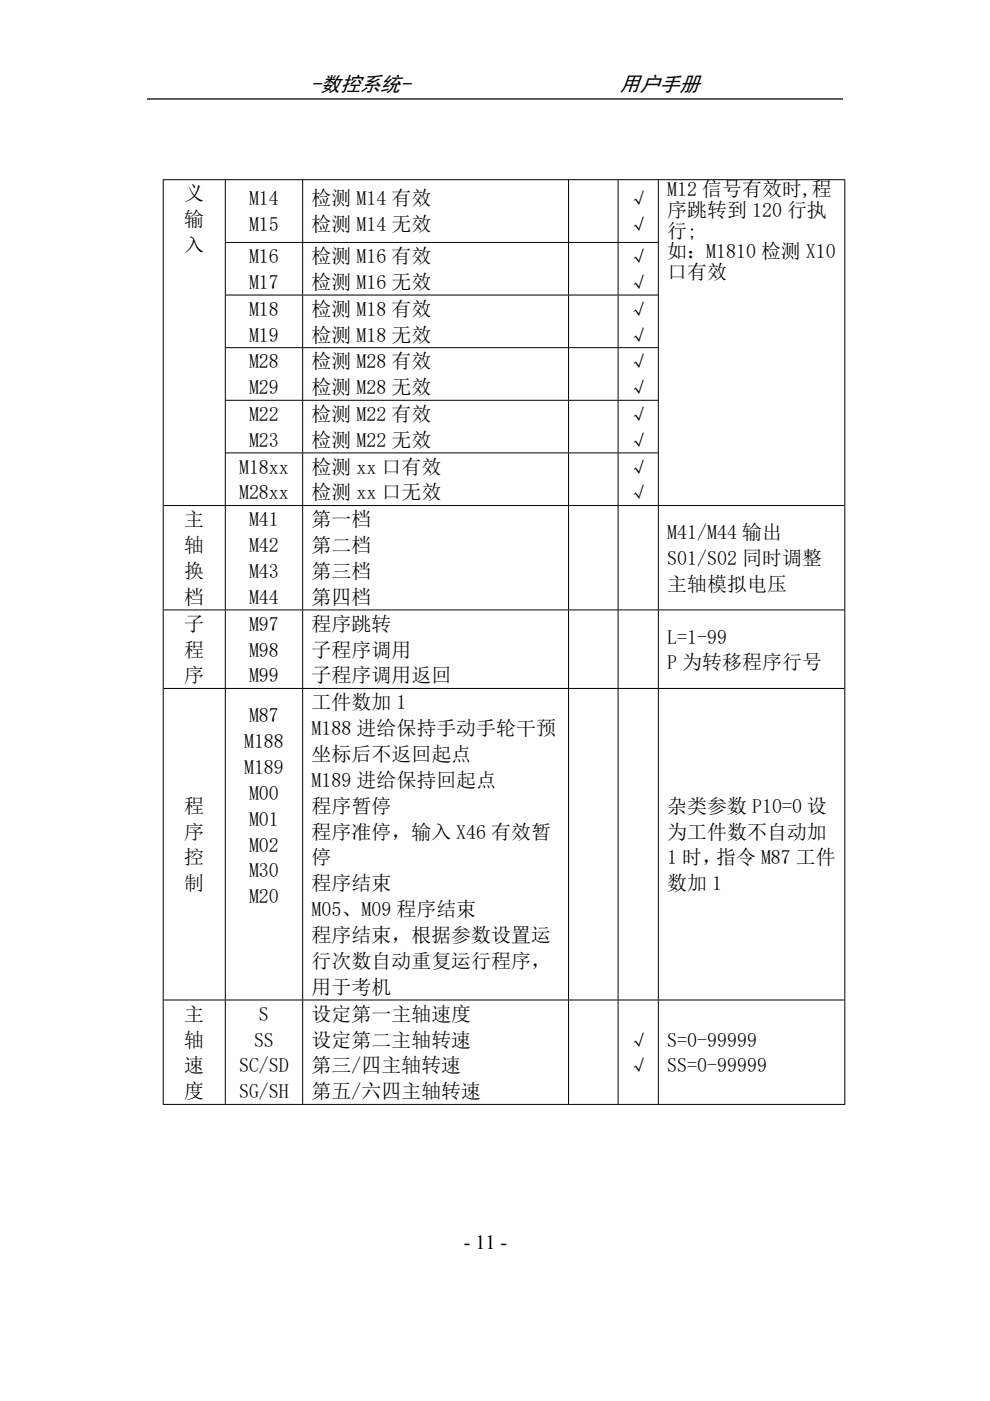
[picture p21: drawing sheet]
<svg xmlns="http://www.w3.org/2000/svg" width="210mm" height="297mm" viewBox="0 0 210 297" stroke-linecap="round" stroke-linejoin="round" font-family="sans-serif">
<defs><g id="words">
<g font-size="4.5">
<text x="65.9" y="19.3">-数控系统-</text>
<text x="131.5" y="19.3">用户手册</text>
</g>
<g font-size="4.2">
<text x="141.6" y="41.6">M12 信号有效时,程</text>
<text x="39.1" y="42.5">义</text>
<text x="39.1" y="48">输</text>
<text x="52.8" y="43.6">M14</text>
<text x="66.1" y="43.6">检测 M14 有效</text>
<text x="133.3" y="43.6">√</text>
<text x="141.6" y="46">序跳转到 120 行执</text>
<text x="39.1" y="53.5">入</text>
<text x="52.8" y="49">M15</text>
<text x="66.1" y="49">检测 M14 无效</text>
<text x="133.3" y="49">√</text>
<text x="141.6" y="50.4">行;</text>
<text x="52.8" y="55.8">M16</text>
<text x="66.1" y="55.8">检测 M16 有效</text>
<text x="133.3" y="55.8">√</text>
<text x="141.6" y="54.8">如：M1810 检测 X10</text>
<text x="141.6" y="59.2">口有效</text>
<text x="52.8" y="61.3">M17</text>
<text x="66.1" y="61.3">检测 M16 无效</text>
<text x="133.3" y="61.3">√</text>
<text x="52.8" y="66.9">M18</text>
<text x="66.1" y="66.9">检测 M18 有效</text>
<text x="133.3" y="66.9">√</text>
<text x="52.8" y="72.4">M19</text>
<text x="66.1" y="72.4">检测 M18 无效</text>
<text x="133.3" y="72.4">√</text>
<text x="52.8" y="78.1">M28</text>
<text x="52.8" y="83.6">M29</text>
<text x="66.1" y="78.1">检测 M28 有效</text>
<text x="66.1" y="83.6">检测 M28 无效</text>
<text x="133.3" y="78.1">√</text>
<text x="133.3" y="83.6">√</text>
<text x="52.8" y="89.3">M22</text>
<text x="66.1" y="89.3">检测 M22 有效</text>
<text x="133.3" y="89.3">√</text>
<text x="52.8" y="94.7">M23</text>
<text x="66.1" y="94.7">检测 M22 无效</text>
<text x="133.3" y="94.7">√</text>
<text x="50.7" y="100.4">M18xx</text>
<text x="66.1" y="100.4">检测 xx 口有效</text>
<text x="133.3" y="100.4">√</text>
<text x="50.7" y="105.9">M28xx</text>
<text x="66.1" y="105.9">检测 xx 口无效</text>
<text x="133.3" y="105.9">√</text>
<text x="39.1" y="111.6">主</text>
<text x="52.8" y="111.6">M41</text>
<text x="66.1" y="111.6">第一档</text>
<text x="39.1" y="117.1">轴</text>
<text x="52.8" y="117.1">M42</text>
<text x="66.1" y="117.1">第二档</text>
<text x="141.6" y="114.3">M41/M44 输出</text>
<text x="141.6" y="119.8">S01/S02 同时调整</text>
<text x="39.1" y="122.5">换</text>
<text x="52.8" y="122.5">M43</text>
<text x="66.1" y="122.5">第三档</text>
<text x="141.6" y="125.3">主轴模拟电压</text>
<text x="39.1" y="128">档</text>
<text x="52.8" y="128">M44</text>
<text x="66.1" y="128">第四档</text>
<text x="39.1" y="133.7">子</text>
<text x="52.8" y="133.7">M97</text>
<text x="66.1" y="133.7">程序跳转</text>
<text x="141.6" y="136.4">L=1-99</text>
<text x="39.1" y="139.2">程</text>
<text x="52.8" y="139.2">M98</text>
<text x="66.1" y="139.2">子程序调用</text>
<text x="141.6" y="141.9">P 为转移程序行号</text>
<text x="39.1" y="144.7">序</text>
<text x="52.8" y="144.7">M99</text>
<text x="66.1" y="144.7">子程序调用返回</text>
<text x="52.8" y="153.1">M87</text>
<text x="66.1" y="150.4">工件数加 1</text>
<text x="66.1" y="155.8">M188 进给保持手动手轮干预</text>
<text x="51.8" y="158.6">M188</text>
<text x="66.1" y="161.3">坐标后不返回起点</text>
<text x="51.8" y="164.1">M189</text>
<text x="66.1" y="166.8">M189 进给保持回起点</text>
<text x="39.1" y="172.3">程</text>
<text x="52.8" y="169.6">M00</text>
<text x="66.1" y="172.3">程序暂停</text>
<text x="141.6" y="172.3">杂类参数 P10=0 设</text>
<text x="39.1" y="177.8">序</text>
<text x="52.8" y="175.1">M01</text>
<text x="66.1" y="177.8">程序准停，输入 X46 有效暂</text>
<text x="141.6" y="177.8">为工件数不自动加</text>
<text x="39.1" y="183.3">控</text>
<text x="52.8" y="180.5">M02</text>
<text x="66.1" y="183.3">停</text>
<text x="141.6" y="183.3">1 时，指令 M87 工件</text>
<text x="39.1" y="188.8">制</text>
<text x="52.8" y="186">M30</text>
<text x="52.8" y="191.5">M20</text>
<text x="66.1" y="188.8">程序结束</text>
<text x="141.6" y="188.8">数加 1</text>
<text x="66.1" y="194.3">M05、M09 程序结束</text>
<text x="66.1" y="199.8">程序结束，根据参数设置运</text>
<text x="66.1" y="205.2">行次数自动重复运行程序，</text>
<text x="66.1" y="210.7">用于考机</text>
<text x="39.1" y="216.4">主</text>
<text x="39.1" y="221.9">轴</text>
<text x="53.9" y="221.9">SS</text>
<text x="54.9" y="216.4">S</text>
<text x="66.1" y="216.4">设定第一主轴速度</text>
<text x="66.1" y="221.9">设定第二主轴转速</text>
<text x="133.3" y="221.9">√</text>
<text x="141.6" y="221.9">S=0-99999</text>
<text x="39.1" y="227.4">速</text>
<text x="50.7" y="227.4">SC/SD</text>
<text x="66.1" y="227.4">第三/四主轴转速</text>
<text x="133.3" y="227.4">√</text>
<text x="141.6" y="227.4">SS=0-99999</text>
<text x="39.1" y="232.9">度</text>
<text x="50.7" y="232.9">SG/SH</text>
<text x="66.1" y="232.9">第五/六四主轴转速</text>
<text x="98.4" y="264.8">- 11 -</text>
</g>
</g></defs>
<path d="M31.2 21h147.6" fill="none" stroke="#000" stroke-width=".26"/>
<g fill="none" stroke="#000" stroke-width=".21">
<path d="M34.5 38.1h144.8M34.6 38.2v195.9M47.8 38.2v68.9M64.2 38.2v13.1M120.6 38.2v13.1M131.1 38.2v13.1M139.7 38.2v68.9M179.2 38.2v195.9M47.9 51.4h91.7M64.2 51.5v11M120.6 51.5v11M131.1 51.5v11"/>
<path d="M47.9 62.6h91.7M47.9 73.7h91.7M64.2 62.6v11M64.2 73.8v11M120.6 62.6v11M120.6 73.8v11M131.1 62.6v11M131.1 73.8v11M47.9 84.9h91.7M47.9 96h91.7M64.2 85v10.9M64.2 96.1v11"/>
<path d="M120.6 85v10.9M120.6 96.1v11M131.1 85v10.9M131.1 96.1v11M34.7 107.2h144.4M47.8 107.3v21.9M64.2 107.3v21.9M120.6 107.3v21.9M131.1 107.3v21.9M139.7 107.3v21.9M34.7 129.3h144.4M47.8 129.4v16.5"/>
<path d="M64.2 129.4v16.5M120.6 129.4v16.5M131.1 129.4v16.5M139.7 129.4v16.5M34.7 146h144.4M47.8 146.1v65.8M64.2 146.1v65.8M120.6 146.1v65.8M131.1 146.1v65.8M139.7 146.1v65.8M34.7 212h144.4M47.8 212.1v22"/>
<path d="M64.2 212.1v22M120.6 212.1v22M131.1 212.1v22M139.7 212.1v22M34.5 234.2h144.8"/>
</g>
<use href="#words"/>
</svg>
